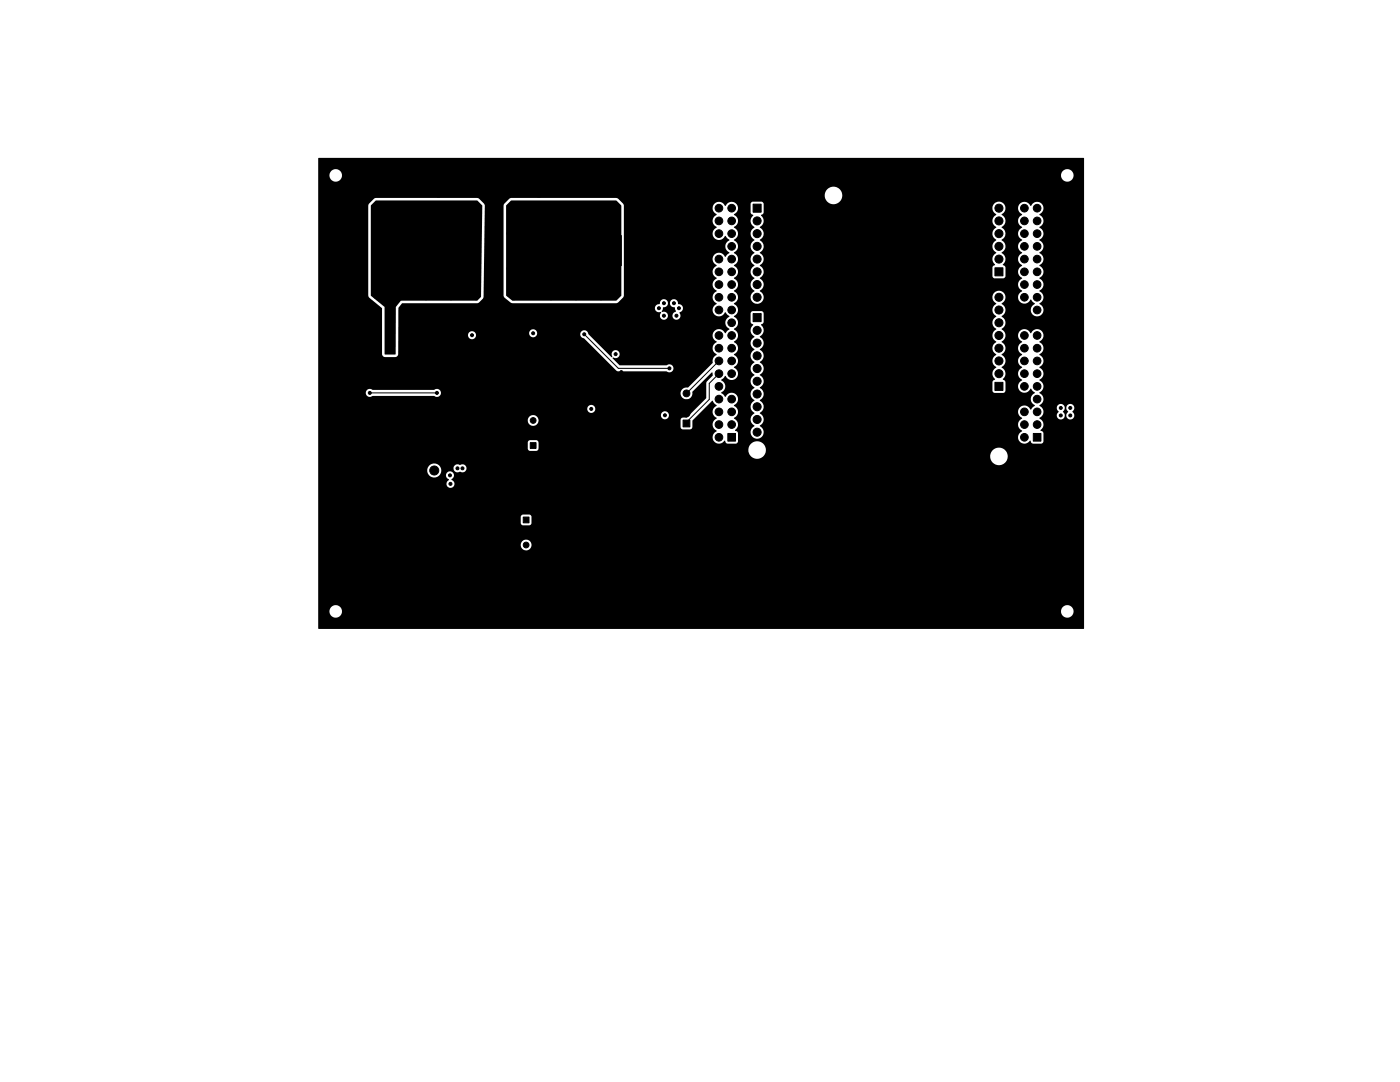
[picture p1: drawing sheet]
<svg xmlns="http://www.w3.org/2000/svg" width="279mm" height="216mm" viewBox="0 0 279 216" stroke-linecap="round" stroke-linejoin="round" font-family="sans-serif">
<g fill="#000" stroke="#000" stroke-width=".2">
<path d="M74.2 47h6v6h-6zM118 47h6v6h-6zM150.3 40.7h1.6v1.6h-1.6zM198.6 53.4h1.6v1.6h-1.6zM150.3 62.6h1.6v1.6h-1.6zM198.6 76.3h1.6v1.6h-1.6zM85.8 90.4h1.8v1.8h-1.8zM105.8 88.3h1.2v1.2h-1.2zM136.3 83.8h1.4v1.4h-1.4zM145.3 86.5h1.5v1.5h-1.5zM206.2 86.5h1.5v1.5h-1.5zM104.4 103.2h1.2v1.1h-1.2z"/>
<circle cx="70" cy="40" r=".3"/>
<circle cx="78.5" cy="37" r=".3"/>
<circle cx="80" cy="33" r=".3"/>
<circle cx="87.5" cy="38.5" r=".85"/>
<circle cx="90" cy="33" r=".3"/>
<circle cx="97.7" cy="37.5" r=".3"/>
<circle cx="100" cy="33" r=".3"/>
<circle cx="107.5" cy="38.5" r=".85"/>
<circle cx="110" cy="33" r=".3"/>
<circle cx="118.5" cy="37.5" r=".3"/>
<circle cx="120" cy="33" r=".3"/>
<circle cx="130" cy="33" r=".3"/>
<circle cx="130" cy="40" r=".3"/>
<circle cx="140" cy="33" r=".3"/>
<circle cx="140" cy="40" r=".3"/>
<circle cx="150" cy="33" r=".3"/>
<circle cx="160" cy="33" r=".3"/>
<circle cx="160" cy="40" r=".3"/>
<circle cx="170" cy="33" r=".3"/>
<circle cx="170" cy="40" r=".3"/>
<circle cx="180" cy="33" r=".3"/>
<circle cx="180" cy="40" r=".3"/>
<circle cx="190" cy="33" r=".3"/>
<circle cx="190" cy="40" r=".3"/>
<circle cx="200" cy="33" r=".3"/>
<circle cx="210" cy="33" r=".3"/>
<circle cx="210" cy="40" r=".3"/>
<circle cx="70" cy="50" r="3"/>
<circle cx="75" cy="59.3" r=".3"/>
<circle cx="75" cy="55" r=".3"/>
<circle cx="78.5" cy="43" r=".3"/>
<circle cx="80" cy="45" r=".3"/>
<circle cx="80" cy="59.5" r=".3"/>
<circle cx="80" cy="55" r=".3"/>
<circle cx="85" cy="50" r=".3"/>
<circle cx="85" cy="45" r=".3"/>
<circle cx="85" cy="59.5" r=".3"/>
<circle cx="85" cy="55" r=".3"/>
<circle cx="86" cy="43.5" r=".3"/>
<circle cx="87.5" cy="45" r=".3"/>
<circle cx="87.5" cy="43.5" r=".85"/>
<circle cx="89" cy="43.5" r=".3"/>
<circle cx="90" cy="50" r=".3"/>
<circle cx="90" cy="45" r=".3"/>
<circle cx="90" cy="59.5" r=".3"/>
<circle cx="90" cy="55" r=".3"/>
<circle cx="92.3" cy="49" r=".3"/>
<circle cx="92.3" cy="48" r=".3"/>
<circle cx="92.3" cy="50" r=".3"/>
<circle cx="92.3" cy="51" r=".3"/>
<circle cx="92.3" cy="52" r=".3"/>
<circle cx="93" cy="53.5" r=".3"/>
<circle cx="93.3" cy="46.5" r=".3"/>
<circle cx="94" cy="53.5" r=".3"/>
<circle cx="94.3" cy="46.5" r=".3"/>
<circle cx="95" cy="59.5" r=".3"/>
<circle cx="95" cy="46.5" r=".3"/>
<circle cx="95" cy="53.5" r=".3"/>
<circle cx="95" cy="55" r=".3"/>
<circle cx="97" cy="52.7" r=".3"/>
<circle cx="98.5" cy="49.3" r=".3"/>
<circle cx="98.7" cy="42.7" r=".3"/>
<circle cx="100" cy="52.7" r=".3"/>
<circle cx="101.5" cy="53.5" r=".3"/>
<circle cx="101.5" cy="46.7" r=".3"/>
<circle cx="102.5" cy="59.5" r=".3"/>
<circle cx="102.5" cy="46.7" r=".3"/>
<circle cx="102.7" cy="53.5" r=".3"/>
<circle cx="103.5" cy="46.7" r=".3"/>
<circle cx="103.7" cy="53.5" r=".3"/>
<circle cx="104.7" cy="50" r=".3"/>
<circle cx="104.7" cy="47.7" r=".3"/>
<circle cx="104.7" cy="48.7" r=".3"/>
<circle cx="104.7" cy="51" r=".3"/>
<circle cx="104.7" cy="52" r=".3"/>
<circle cx="104.7" cy="53" r=".3"/>
<circle cx="105" cy="45" r=".3"/>
<circle cx="105" cy="55" r=".3"/>
<circle cx="106" cy="43.5" r=".3"/>
<circle cx="107.5" cy="45" r=".3"/>
<circle cx="107.5" cy="43.5" r=".85"/>
<circle cx="109" cy="43.5" r=".3"/>
<circle cx="110" cy="50" r=".3"/>
<circle cx="110" cy="45" r=".3"/>
<circle cx="110" cy="59.5" r=".3"/>
<circle cx="110" cy="55" r=".3"/>
<circle cx="115" cy="50" r=".3"/>
<circle cx="115" cy="45" r=".3"/>
<circle cx="115" cy="59.5" r=".3"/>
<circle cx="115" cy="55" r=".3"/>
<circle cx="118.5" cy="43.5" r=".3"/>
<circle cx="120" cy="59.5" r=".3"/>
<circle cx="120" cy="55" r=".3"/>
<circle cx="128.2" cy="50" r="3"/>
<circle cx="142" cy="49.5" r=".3"/>
<circle cx="142" cy="48.5" r=".3"/>
<circle cx="143.5" cy="49.2" r=".76"/>
<circle cx="143.5" cy="46.6" r=".76"/>
<circle cx="143.5" cy="41.5" r=".76"/>
<circle cx="143.5" cy="44.1" r=".76"/>
<circle cx="143.5" cy="59.3" r=".76"/>
<circle cx="143.5" cy="51.7" r=".76"/>
<circle cx="143.5" cy="56.8" r=".76"/>
<circle cx="143.5" cy="54.2" r=".76"/>
<circle cx="146" cy="49.2" r=".76"/>
<circle cx="146" cy="41.5" r=".76"/>
<circle cx="146" cy="46.6" r=".76"/>
<circle cx="146" cy="44.1" r=".76"/>
<circle cx="146" cy="56.8" r=".76"/>
<circle cx="146" cy="54.2" r=".76"/>
<circle cx="146" cy="51.7" r=".76"/>
<circle cx="146" cy="59.3" r=".76"/>
<circle cx="151.1" cy="44.1" r=".8"/>
<circle cx="151.1" cy="46.6" r=".8"/>
<circle cx="151.1" cy="49.2" r=".8"/>
<circle cx="151.1" cy="59.3" r=".8"/>
<circle cx="151.1" cy="51.7" r=".8"/>
<circle cx="151.1" cy="56.8" r=".8"/>
<circle cx="151.1" cy="54.2" r=".8"/>
<circle cx="160" cy="50" r=".3"/>
<circle cx="170" cy="50" r=".3"/>
<circle cx="180" cy="50" r=".3"/>
<circle cx="190" cy="50" r=".3"/>
<circle cx="199.4" cy="46.6" r=".8"/>
<circle cx="199.4" cy="44.1" r=".8"/>
<circle cx="199.4" cy="41.5" r=".8"/>
<circle cx="199.4" cy="49.2" r=".8"/>
<circle cx="199.4" cy="51.7" r=".8"/>
<circle cx="199.4" cy="59.3" r=".8"/>
<circle cx="204.4" cy="49.2" r=".76"/>
<circle cx="204.4" cy="41.5" r=".76"/>
<circle cx="204.4" cy="46.6" r=".76"/>
<circle cx="204.4" cy="44.1" r=".76"/>
<circle cx="204.4" cy="51.7" r=".76"/>
<circle cx="204.4" cy="59.3" r=".76"/>
<circle cx="204.4" cy="56.8" r=".76"/>
<circle cx="204.4" cy="54.2" r=".76"/>
<circle cx="207" cy="49.2" r=".76"/>
<circle cx="207" cy="44.1" r=".76"/>
<circle cx="207" cy="46.6" r=".76"/>
<circle cx="207" cy="41.5" r=".76"/>
<circle cx="207" cy="59.3" r=".76"/>
<circle cx="207" cy="51.7" r=".76"/>
<circle cx="207" cy="56.8" r=".76"/>
<circle cx="207" cy="54.2" r=".76"/>
<circle cx="210" cy="50" r=".3"/>
<circle cx="214" cy="50" r=".3"/>
<circle cx="214.2" cy="40.2" r=".3"/>
<circle cx="70" cy="70" r=".3"/>
<circle cx="70" cy="60" r=".3"/>
<circle cx="71.7" cy="78.3" r=".3"/>
<circle cx="73.8" cy="78.4" r=".3"/>
<circle cx="75.9" cy="73.1" r=".3"/>
<circle cx="75.9" cy="71.8" r=".3"/>
<circle cx="77.2" cy="73.1" r=".3"/>
<circle cx="77.2" cy="71.8" r=".3"/>
<circle cx="78.5" cy="73.1" r=".3"/>
<circle cx="78.5" cy="71.8" r=".3"/>
<circle cx="79.8" cy="73.1" r=".3"/>
<circle cx="79.8" cy="71.8" r=".3"/>
<circle cx="81.5" cy="65" r=".3"/>
<circle cx="81.5" cy="67" r=".3"/>
<circle cx="84.2" cy="70" r=".3"/>
<circle cx="87.2" cy="78.4" r=".3"/>
<circle cx="91" cy="70" r=".3"/>
<circle cx="94.2" cy="66.9" r=".3"/>
<circle cx="95.5" cy="63.5" r=".3"/>
<circle cx="95.9" cy="75.3" r=".3"/>
<circle cx="95.9" cy="77.1" r=".3"/>
<circle cx="95.9" cy="79.2" r=".3"/>
<circle cx="96.3" cy="69.5" r=".3"/>
<circle cx="96.5" cy="61" r=".3"/>
<circle cx="98.9" cy="65.1" r=".3"/>
<circle cx="100.5" cy="61" r=".3"/>
<circle cx="101" cy="66" r=".3"/>
<circle cx="103.6" cy="75" r=".3"/>
<circle cx="106.4" cy="66.5" r=".3"/>
<circle cx="109.4" cy="65" r=".3"/>
<circle cx="111.5" cy="62.8" r=".3"/>
<circle cx="112.5" cy="65.7" r=".3"/>
<circle cx="112.8" cy="74.3" r=".3"/>
<circle cx="116.6" cy="66.7" r=".3"/>
<circle cx="119.2" cy="78.3" r=".3"/>
<circle cx="122.9" cy="70.7" r=".3"/>
<circle cx="124" cy="74.3" r=".3"/>
<circle cx="126.2" cy="69.3" r=".3"/>
<circle cx="130" cy="76.5" r=".3"/>
<circle cx="131.2" cy="79.5" r=".3"/>
<circle cx="131.5" cy="61.5" r=".3"/>
<circle cx="132.5" cy="60.5" r=".3"/>
<circle cx="132.5" cy="63" r=".3"/>
<circle cx="133.6" cy="73.5" r=".3"/>
<circle cx="134.5" cy="60.5" r=".3"/>
<circle cx="135" cy="63" r=".3"/>
<circle cx="135.5" cy="61.5" r=".3"/>
<circle cx="137" cy="78.5" r=".68"/>
<circle cx="142" cy="65" r=".3"/>
<circle cx="142" cy="64" r=".3"/>
<circle cx="143.5" cy="64.4" r=".76"/>
<circle cx="143.5" cy="72" r=".76"/>
<circle cx="143.5" cy="69.5" r=".76"/>
<circle cx="143.5" cy="77.1" r=".76"/>
<circle cx="143.5" cy="66.9" r=".76"/>
<circle cx="143.5" cy="61.9" r=".76"/>
<circle cx="143.5" cy="74.6" r=".76"/>
<circle cx="143.5" cy="79.6" r=".76"/>
<circle cx="146" cy="61.9" r=".76"/>
<circle cx="146" cy="77.1" r=".76"/>
<circle cx="146" cy="72" r=".76"/>
<circle cx="146" cy="66.9" r=".76"/>
<circle cx="146" cy="64.4" r=".76"/>
<circle cx="146" cy="79.6" r=".76"/>
<circle cx="146" cy="69.5" r=".76"/>
<circle cx="146" cy="74.6" r=".76"/>
<circle cx="147.5" cy="77.7" r=".3"/>
<circle cx="147.5" cy="76.5" r=".3"/>
<circle cx="151.1" cy="71" r=".8"/>
<circle cx="151.1" cy="78.6" r=".8"/>
<circle cx="151.1" cy="68.5" r=".8"/>
<circle cx="151.1" cy="73.5" r=".8"/>
<circle cx="151.1" cy="65.9" r=".8"/>
<circle cx="151.1" cy="76.1" r=".8"/>
<circle cx="160" cy="70" r=".3"/>
<circle cx="160" cy="60" r=".3"/>
<circle cx="170" cy="70" r=".3"/>
<circle cx="170" cy="60" r=".3"/>
<circle cx="180" cy="70" r=".3"/>
<circle cx="180" cy="60" r=".3"/>
<circle cx="190" cy="70" r=".3"/>
<circle cx="190" cy="60" r=".3"/>
<circle cx="199.4" cy="74.6" r=".8"/>
<circle cx="199.4" cy="69.5" r=".8"/>
<circle cx="199.4" cy="66.9" r=".8"/>
<circle cx="199.4" cy="61.9" r=".8"/>
<circle cx="199.4" cy="64.4" r=".8"/>
<circle cx="199.4" cy="72" r=".8"/>
<circle cx="202.7" cy="79.7" r=".3"/>
<circle cx="203" cy="64.3" r=".3"/>
<circle cx="203" cy="79" r=".3"/>
<circle cx="203" cy="62.5" r=".3"/>
<circle cx="203" cy="65.5" r=".3"/>
<circle cx="203" cy="61" r=".3"/>
<circle cx="204.4" cy="66.9" r=".76"/>
<circle cx="204.4" cy="61.9" r=".76"/>
<circle cx="204.4" cy="79.6" r=".76"/>
<circle cx="204.4" cy="77.1" r=".76"/>
<circle cx="204.4" cy="69.5" r=".76"/>
<circle cx="204.4" cy="64.4" r=".76"/>
<circle cx="204.4" cy="72" r=".76"/>
<circle cx="204.4" cy="74.6" r=".76"/>
<circle cx="207" cy="72" r=".76"/>
<circle cx="207" cy="69.5" r=".76"/>
<circle cx="207" cy="61.9" r=".76"/>
<circle cx="207" cy="64.4" r=".76"/>
<circle cx="207" cy="74.6" r=".76"/>
<circle cx="207" cy="79.6" r=".76"/>
<circle cx="207" cy="77.1" r=".76"/>
<circle cx="207" cy="66.9" r=".76"/>
<circle cx="208.5" cy="63.7" r=".3"/>
<circle cx="208.5" cy="65.3" r=".3"/>
<circle cx="210" cy="70" r=".3"/>
<circle cx="210" cy="60" r=".3"/>
<circle cx="214" cy="70" r=".3"/>
<circle cx="214" cy="60" r=".3"/>
<circle cx="70" cy="90" r=".3"/>
<circle cx="70" cy="80" r=".3"/>
<circle cx="76.3" cy="81" r=".3"/>
<circle cx="80" cy="90" r=".3"/>
<circle cx="85.6" cy="80" r=".3"/>
<circle cx="86.5" cy="89.8" r=".3"/>
<circle cx="86.7" cy="93.9" r=".9"/>
<circle cx="88.3" cy="90.5" r=".3"/>
<circle cx="88.6" cy="89.8" r=".3"/>
<circle cx="89.8" cy="94.8" r=".3"/>
<circle cx="89.9" cy="96.5" r=".3"/>
<circle cx="90.8" cy="89.8" r=".3"/>
<circle cx="91.3" cy="93.4" r=".3"/>
<circle cx="91.8" cy="91" r=".3"/>
<circle cx="92.3" cy="93.4" r=".3"/>
<circle cx="92.8" cy="90.8" r=".3"/>
<circle cx="98.8" cy="87.8" r=".3"/>
<circle cx="98.8" cy="92.3" r=".3"/>
<circle cx="100" cy="80" r=".3"/>
<circle cx="100" cy="90" r=".3"/>
<circle cx="105" cy="86.5" r=".3"/>
<circle cx="106.4" cy="86.4" r=".57"/>
<circle cx="106.4" cy="83.9" r=".57"/>
<circle cx="110" cy="90" r=".3"/>
<circle cx="110" cy="80" r=".3"/>
<circle cx="118" cy="81.6" r=".3"/>
<circle cx="120" cy="89" r=".3"/>
<circle cx="129.8" cy="84.3" r=".3"/>
<circle cx="130" cy="89" r=".3"/>
<circle cx="132.7" cy="82.9" r=".3"/>
<circle cx="135" cy="80.5" r=".3"/>
<circle cx="135" cy="82.3" r=".3"/>
<circle cx="137" cy="80.5" r=".68"/>
<circle cx="137" cy="82.5" r=".68"/>
<circle cx="140" cy="89" r=".3"/>
<circle cx="143.5" cy="87.3" r=".76"/>
<circle cx="143.5" cy="84.7" r=".76"/>
<circle cx="143.5" cy="82.2" r=".76"/>
<circle cx="146" cy="82.2" r=".76"/>
<circle cx="146" cy="84.7" r=".76"/>
<circle cx="151.1" cy="83.7" r=".8"/>
<circle cx="151.1" cy="81.2" r=".8"/>
<circle cx="151.1" cy="86.2" r=".8"/>
<circle cx="160" cy="80" r=".3"/>
<circle cx="160" cy="90" r=".3"/>
<circle cx="170" cy="90" r=".3"/>
<circle cx="170" cy="80" r=".3"/>
<circle cx="180" cy="80" r=".3"/>
<circle cx="180" cy="90" r=".3"/>
<circle cx="190" cy="80" r=".3"/>
<circle cx="190" cy="90" r=".3"/>
<circle cx="200" cy="80" r=".3"/>
<circle cx="203" cy="80.5" r=".3"/>
<circle cx="204.4" cy="82.2" r=".76"/>
<circle cx="204.4" cy="84.7" r=".76"/>
<circle cx="204.4" cy="87.3" r=".76"/>
<circle cx="207" cy="84.7" r=".76"/>
<circle cx="207" cy="82.2" r=".76"/>
<circle cx="210" cy="90" r=".3"/>
<circle cx="211.7" cy="82.9" r=".3"/>
<circle cx="211.7" cy="81.4" r=".3"/>
<circle cx="213.6" cy="82.9" r=".3"/>
<circle cx="213.6" cy="81.4" r=".3"/>
<circle cx="214" cy="90" r=".3"/>
<circle cx="214" cy="99.8" r=".3"/>
<circle cx="70" cy="100" r=".3"/>
<circle cx="70" cy="110" r=".3"/>
<circle cx="80" cy="110" r=".3"/>
<circle cx="80" cy="100" r=".3"/>
<circle cx="90" cy="100" r=".3"/>
<circle cx="90" cy="110" r=".3"/>
<circle cx="100" cy="110" r=".3"/>
<circle cx="100" cy="100" r=".3"/>
<circle cx="105" cy="108.7" r=".57"/>
<circle cx="105" cy="106.2" r=".58"/>
<circle cx="110" cy="110" r=".3"/>
<circle cx="110" cy="100" r=".3"/>
<circle cx="120" cy="100" r=".3"/>
<circle cx="120" cy="110" r=".3"/>
<circle cx="130" cy="110" r=".3"/>
<circle cx="130" cy="100" r=".3"/>
<circle cx="140" cy="100" r=".3"/>
<circle cx="140" cy="110" r=".3"/>
<circle cx="150" cy="100" r=".3"/>
<circle cx="150" cy="110" r=".3"/>
<circle cx="160" cy="110" r=".3"/>
<circle cx="160" cy="100" r=".3"/>
<circle cx="170" cy="100" r=".3"/>
<circle cx="170" cy="110" r=".3"/>
<circle cx="180" cy="110" r=".3"/>
<circle cx="180" cy="100" r=".3"/>
<circle cx="190" cy="100" r=".3"/>
<circle cx="190" cy="110" r=".3"/>
<circle cx="200" cy="100" r=".3"/>
<circle cx="200" cy="110" r=".3"/>
<circle cx="210" cy="110" r=".3"/>
<circle cx="210" cy="100" r=".3"/>
<circle cx="214" cy="110" r=".3"/>
<circle cx="70" cy="120" r=".3"/>
<circle cx="80" cy="120" r=".3"/>
<circle cx="90" cy="120" r=".3"/>
<circle cx="100" cy="120" r=".3"/>
<circle cx="110" cy="120" r=".3"/>
<circle cx="120" cy="120" r=".3"/>
<circle cx="130" cy="120" r=".3"/>
<circle cx="140" cy="120" r=".3"/>
<circle cx="150" cy="120" r=".3"/>
<circle cx="160" cy="120" r=".3"/>
<circle cx="170" cy="120" r=".3"/>
<circle cx="180" cy="120" r=".3"/>
<circle cx="190" cy="120" r=".3"/>
<circle cx="200" cy="120" r=".3"/>
<circle cx="210" cy="120" r=".3"/>
</g>
<path d="M73.8 78.4h13.4M116.6 66.7l6.8 6.8h10.2M143.5 74.6l-2 1.9v3.2l-4.5 4.6v.2M143.5 72l-6.5 6.5M204.5 82.1h.1" fill="none" stroke="#000" stroke-width=".2"/>
<path d="M63.5 31.6l152.7-.1 .1 .1v93.9h-152.7l-.1-3.6h2.2a1.25 1.25 0 0 0 1.3 1.4 1.25 1.25 0 0 0 1.3-1.4h143.4v.2a1.25 1.25 0 0 0 2 1 1.25 1.25 0 0 0 0-2.2 1.25 1.25 0 0 0-2 1h-143.4l-.1-.2a1.25 1.25 0 0 0-1.3-1 1.25 1.25 0 0 0-1.2 1.2h-2.2v-13.2h40.4v.1a1.08 1.08 0 0 0 1.7 .9 1.08 1.08 0 0 0 0-1.9 1.08 1.08 0 0 0-1.7 .9h-40.4v-5.6h40.4v1.3l.3 .4h1.5l.3-.2 .1-1.5-.5-.4h-1.3l-.4 .4h-40.4v-9.3h21.8v.2a1.41 1.41 0 0 0 .9 1.2 1.41 1.41 0 0 0 1.6-.4h1.2l.1 .4 .5 .5a.82 .82 0 0 0-.5 1.2 .82 .82 0 0 0 1.2 .3 .82 .82 0 0 0 .1-1.3l-.3-.2a.82 .82 0 0 0 .2-1.4 .82 .82 0 0 0-1.3 .5l-1.2-.1a1.38 1.38 0 0 0 .2-1.3h2.5v.1a.9 .9 0 0 0 1.4 .6 .82 .82 0 0 0 1.2-.8 .82 .82 0 0 0-1.4-.5 .8 .8 0 0 0-1.2 .6l-2.5-.1a1.4 1.4 0 0 0-1.6-.8 1.4 1.4 0 0 0-1.1 1.3h-21.8v-5.5h41.8v1.3l.5 .4h1.3l.3-.3h41.9a1.75 1.75 0 0 0 1.1 1.7 1.75 1.75 0 0 0 2-.4h45.2v.2a1.75 1.75 0 0 0 2.7 1.4 1.75 1.75 0 0 0 0-3 1.75 1.75 0 0 0-2.7 1.4h-45.2l.2-.2a1.75 1.75 0 0 0-.9-2.7 1.75 1.75 0 0 0-2.4 1.6h-41.9l.1-1.5-.5-.4h-1.3l-.4 .5h-41.8v-4.5h41.8a1.08 1.08 0 0 0 1.5 1.1 1.08 1.08 0 0 0 .3-1.8 1.08 1.08 0 0 0-1.7 .5l-.1 .2h-41.8v-1h68.4a.8 .8 0 0 0 1.1 .8 .8 .8 0 0 0 .2-1.3 .8 .8 0 0 0-1.3 .3v.2h-68.4v-1.3h53.7a.8 .8 0 0 0 1.1 .8 .8 .8 0 0 0 .2-1.3 .8 .8 0 0 0-1.3 .4v.1h-53.7v-3.2h9.5a.83 .83 0 0 0 .5 .8 .83 .83 0 0 0 .9-.1h12.2l.4 .2a.8 .8 0 0 0 1-.8h47.8v.2a1.21 1.21 0 0 0 1.4 1.1 1.21 1.21 0 0 0 1-1.5l3.8-3.9 .2 .1v.5l-1.1 1.2-.2 .3v3.1l-3.8 3.8-1.1 .2-.2 .3v1.4l.3 .4 1.6 .1 .3-.2 .2-.3v-1.3l3.9-3.9 .9 1a1.35 1.35 0 0 0-.8 1.2 1.35 1.35 0 0 0 .8 1.3 1.39 1.39 0 0 0-.8 1.2 1.39 1.39 0 0 0 .8 1.3 1.33 1.33 0 0 0-.5 2.1 1.33 1.33 0 0 0 2.2-.2l.2 .5 .2 .1h1.7l.3-.1 .2-.3v-1.7l-.2-.3-.4-.2a1.45 1.45 0 0 0-.2-2.5 1.39 1.39 0 0 0 .8-1.2 1.39 1.39 0 0 0-.8-1.3 1.32 1.32 0 0 0 .4-2.2 1.32 1.32 0 0 0-2.2 .5l-.8-.8a1.39 1.39 0 0 0 .8-1.3 1.39 1.39 0 0 0-.8-1.3l.9-.8a1.32 1.32 0 0 0 2.1 .5 1.32 1.32 0 0 0-.4-2.2 1.39 1.39 0 0 0 .8-1.3 1.39 1.39 0 0 0-.8-1.3 1.39 1.39 0 0 0 .8-1.2 1.39 1.39 0 0 0-.8-1.3 1.39 1.39 0 0 0 .8-1.3 1.39 1.39 0 0 0-.8-1.2 1.39 1.39 0 0 0 .8-1.3 1.39 1.39 0 0 0-.8-1.3l.6-.6h2.7v1.8l.5 .5a1.47 1.47 0 0 0 .3 2.4 1.43 1.43 0 0 0 0 2.5 1.43 1.43 0 0 0 0 2.6 1.43 1.43 0 0 0 0 2.5 1.43 1.43 0 0 0 0 2.6 1.43 1.43 0 0 0 0 2.5 1.43 1.43 0 0 0 0 2.5 1.43 1.43 0 0 0 0 2.6 1.32 1.32 0 0 0-.7 1.9 1.32 1.32 0 0 0 2 .3 1.32 1.32 0 0 0-.1-2.1l-.2-.2a1.39 1.39 0 0 0 .8-1.2 1.39 1.39 0 0 0-.8-1.3 1.43 1.43 0 0 0 0-2.5 1.43 1.43 0 0 0 0-2.6 1.43 1.43 0 0 0 0-2.5 1.43 1.43 0 0 0 0-2.5 1.43 1.43 0 0 0 0-2.6 1.43 1.43 0 0 0 0-2.5 1.45 1.45 0 0 0 .3-2.4l.4-.3 .1-.3v-1.7l-.3-.4h-1.9l-.4 .4h-2.7a1.37 1.37 0 0 0-.6-1.9 1.39 1.39 0 0 0 .8-1.3 1.39 1.39 0 0 0-.8-1.3 1.39 1.39 0 0 0 .8-1.2 1.39 1.39 0 0 0-.8-1.3 1.39 1.39 0 0 0 .8-1.3 1.39 1.39 0 0 0-.8-1.2 1.39 1.39 0 0 0 .8-1.3 1.39 1.39 0 0 0-.8-1.3 1.39 1.39 0 0 0 .8-1.2 1.39 1.39 0 0 0-.8-1.3 1.39 1.39 0 0 0 .8-1.3 1.39 1.39 0 0 0-.8-1.3 1.39 1.39 0 0 0 .8-1.2 1.39 1.39 0 0 0-.8-1.3 1.36 1.36 0 0 0 .5-2.1h2.8v1.7l.5 .6a1.41 1.41 0 0 0 .3 2.4 1.43 1.43 0 0 0 0 2.5 1.43 1.43 0 0 0 0 2.5 1.43 1.43 0 0 0 0 2.6 1.43 1.43 0 0 0 0 2.5 1.43 1.43 0 0 0 0 2.6 1.32 1.32 0 0 0-.2 2.3 1.32 1.32 0 0 0 2-1.2h45.7l.1 .8 .6 .7a1.39 1.39 0 0 0-.7 1.2 1.39 1.39 0 0 0 .7 1.2 1.43 1.43 0 0 0 0 2.6 1.43 1.43 0 0 0 0 2.5 1.43 1.43 0 0 0 0 2.6 1.43 1.43 0 0 0 0 2.5 1.45 1.45 0 0 0-.2 2.4l-.4 .2-.1 .3v1.8l.4 .4h1.8l.3-.3 .1-1.9-.6-.5a1.47 1.47 0 0 0-.2-2.4 1.43 1.43 0 0 0 0-2.6 1.43 1.43 0 0 0 0-2.5l.1-.1a1.29 1.29 0 0 0 .7-1.3h2.5l.2 .8 .6 .6a1.39 1.39 0 0 0-.8 1.3 1.39 1.39 0 0 0 .8 1.3 1.39 1.39 0 0 0-.8 1.2 1.39 1.39 0 0 0 .8 1.3 1.39 1.39 0 0 0-.8 1.3 1.39 1.39 0 0 0 .8 1.2 1.32 1.32 0 0 0-.4 2.2 1.32 1.32 0 0 0 2.1-.5l.8 .9a1.39 1.39 0 0 0-.8 1.2 1.39 1.39 0 0 0 .8 1.3l-.9 .8a1.3 1.3 0 0 0-2.1-.4 1.3 1.3 0 0 0 .5 2.2 1.39 1.39 0 0 0-.8 1.2 1.39 1.39 0 0 0 .8 1.3 1.33 1.33 0 0 0-.5 2.1 1.33 1.33 0 0 0 2.1-.2l.3 .5 .2 .1h1.7l.3-.1 .1-.3v-1.7l-.1-.3-.5-.2a1.45 1.45 0 0 0-.2-2.5 1.36 1.36 0 0 0 .5-2.1h3l.1 .5 .3 .4a.83 .83 0 0 0-.2 1.2 .83 .83 0 0 0 1.3 0 .83 .83 0 0 0-.3-1.3l.3-.3 .1-.5h.3l.1 .5 .3 .3a.84 .84 0 0 0-.2 1.3 .84 .84 0 0 0 1.3-.1l.1-.6-.4-.6a.81 .81 0 0 0 .1-1.3 .81 .81 0 0 0-1.3 .5l-.3-.1a.8 .8 0 0 0-.9-.6 .8 .8 0 0 0-.7 .7h-3l-.5-.4a1.39 1.39 0 0 0 .8-1.3 1.39 1.39 0 0 0-.8-1.2 1.39 1.39 0 0 0 .8-1.3 1.39 1.39 0 0 0-.8-1.3 1.39 1.39 0 0 0 .8-1.2 1.39 1.39 0 0 0-.8-1.3 1.39 1.39 0 0 0 .8-1.3 1.39 1.39 0 0 0-.8-1.3 1.39 1.39 0 0 0 .8-1.2 1.39 1.39 0 0 0-.8-1.3 1.32 1.32 0 0 0 .5-2.2 1.32 1.32 0 0 0-2.2 .5 1.32 1.32 0 0 0-1.4-.8 1.32 1.32 0 0 0-1.1 1.1h-2.5l-.2-.5-.6-.7a1.39 1.39 0 0 0 .8-1.2 1.39 1.39 0 0 0-.8-1.3 1.43 1.43 0 0 0 0-2.5 1.32 1.32 0 0 0 .3-2.3 1.32 1.32 0 0 0-2.1 .9h-45.7l-.2-.6-.6-.6a1.43 1.43 0 0 0 0-2.5 1.43 1.43 0 0 0 0-2.5 1.43 1.43 0 0 0 0-2.6 1.43 1.43 0 0 0 0-2.5 1.43 1.43 0 0 0 0-2.6 1.45 1.45 0 0 0 .3-2.4l.5-.5v-1h45.7l.1 .8 .6 .7a1.39 1.39 0 0 0-.7 1.2 1.39 1.39 0 0 0 .7 1.3 1.43 1.43 0 0 0 0 2.5 1.43 1.43 0 0 0 0 2.5 1.45 1.45 0 0 0-.2 2.4l-.4 .3-.1 .3v1.7l.4 .4h1.8l.3-.2 .1-2-.6-.4a1.47 1.47 0 0 0-.2-2.5 1.43 1.43 0 0 0 0-2.5 1.43 1.43 0 0 0 0-2.6 1.43 1.43 0 0 0 0-2.5l.1-.1a1.29 1.29 0 0 0 .7-1.3h2.5l.2 .8 .6 .6a1.39 1.39 0 0 0-.8 1.3 1.39 1.39 0 0 0 .8 1.3 1.39 1.39 0 0 0-.8 1.2 1.39 1.39 0 0 0 .8 1.3 1.39 1.39 0 0 0-.8 1.3 1.39 1.39 0 0 0 .8 1.2 1.39 1.39 0 0 0-.8 1.3 1.39 1.39 0 0 0 .8 1.3 1.39 1.39 0 0 0-.8 1.2 1.39 1.39 0 0 0 .8 1.3 1.39 1.39 0 0 0-.8 1.3 1.39 1.39 0 0 0 .8 1.3 1.32 1.32 0 0 0-.4 2.1 1.32 1.32 0 0 0 2.1-.4l.8 .8a1.31 1.31 0 0 0-.5 2 1.31 1.31 0 0 0 2.1 0 1.31 1.31 0 0 0-.7-2 1.39 1.39 0 0 0 .8-1.3 1.39 1.39 0 0 0-.8-1.3 1.39 1.39 0 0 0 .8-1.2 1.39 1.39 0 0 0-.8-1.3 1.39 1.39 0 0 0 .8-1.3 1.39 1.39 0 0 0-.8-1.2 1.39 1.39 0 0 0 .8-1.3 1.39 1.39 0 0 0-.8-1.3 1.39 1.39 0 0 0 .8-1.2 1.39 1.39 0 0 0-.8-1.3 1.39 1.39 0 0 0 .8-1.3 1.39 1.39 0 0 0-.8-1.3 1.39 1.39 0 0 0 .8-1.2 1.39 1.39 0 0 0-.8-1.3 1.32 1.32 0 0 0 .5-2.2 1.32 1.32 0 0 0-2.2 .5 1.32 1.32 0 0 0-1.4-.8 1.32 1.32 0 0 0-1.1 1.1h-2.5a1.31 1.31 0 0 0-1.3-1.2 1.31 1.31 0 0 0-1.3 1.2h-45.7v-.8l-.4-.4h-1.8l-.4 .5h-2.8a1.36 1.36 0 0 0-2.3 .4 1.32 1.32 0 0 0-2.1-.5 1.32 1.32 0 0 0 .4 2.2 1.39 1.39 0 0 0-.8 1.3 1.39 1.39 0 0 0 .8 1.3 1.32 1.32 0 0 0-.4 2.1 1.32 1.32 0 0 0 2.2-.4l.8 .8a1.39 1.39 0 0 0-.8 1.3 1.39 1.39 0 0 0 .8 1.2l-.9 .8a1.3 1.3 0 0 0-2.2-.3 1.3 1.3 0 0 0 .5 2.1 1.39 1.39 0 0 0-.8 1.2 1.39 1.39 0 0 0 .8 1.3 1.39 1.39 0 0 0-.8 1.3 1.39 1.39 0 0 0 .8 1.3 1.39 1.39 0 0 0-.8 1.2 1.39 1.39 0 0 0 .8 1.3 1.32 1.32 0 0 0-.4 2.2 1.32 1.32 0 0 0 2.2-.5l.8 .8a1.39 1.39 0 0 0-.8 1.3 1.39 1.39 0 0 0 .8 1.3l-.9 .8a1.3 1.3 0 0 0-2.2-.4 1.3 1.3 0 0 0 .5 2.1 1.39 1.39 0 0 0-.8 1.3 1.39 1.39 0 0 0 .8 1.3 1.55 1.55 0 0 0-.8 1.6l-4.9 4.9h-.6l-.5 .3-.4 .8h-47.8v-.2a.84 .84 0 0 0-1.4-.4h-12.3a.8 .8 0 0 0-1.3 .5h-9.5v-37.2h10v17.9l.2 .4 2.5 2.1v9.1l.3 .6 2.3 .1 .6-.3 .1-4.2h13.9a.8 .8 0 0 0 1 .9 .8 .8 0 0 0 .5-1.3h10.7v.2a.8 .8 0 0 0 .8 .7 .8 .8 0 0 0 .8-.7h8.6v.2a.9 .9 0 0 0 .8 .7l6.6 6.6h9.9a.81 .81 0 0 0 1.1-.1 .81 .81 0 0 0-.1-1.1 .81 .81 0 0 0-1.1 0h-9.3l-1.4-1.4a.27 .27 0 0 1 .2-.2 .27 .27 0 0 1 .3 .2 .81 .81 0 0 0 .8-1 .81 .81 0 0 0-1.1-.6 .81 .81 0 0 0-.3 1.3h-.2l-4.6-4.5a.82 .82 0 0 0-.8-.8 .82 .82 0 0 0-.8 .7h-8.6a.8 .8 0 0 0-.7-.9 .8 .8 0 0 0-.9 .7h-10.8a.8 .8 0 0 0-.8-.3 .8 .8 0 0 0-.6 .7h-13.9v-5.4h51.2a.89 .89 0 0 0 1.2 .9v.1a.81 .81 0 0 0 .3 1.3 .81 .81 0 0 0 1.1-.8 .81 .81 0 0 0-1.1-.6l-.1-.2 .3-.8a.8 .8 0 0 0 .9-.9h.4v.2a1.27 1.27 0 0 0 1 .8l.2 .7a.84 .84 0 0 0-.7 1.2 .84 .84 0 0 0 1.3 .4 .84 .84 0 0 0 .1-1.3 .88 .88 0 0 0 .7-1 .88 .88 0 0 0-1-.8 .81 .81 0 0 0-.7-.9 .81 .81 0 0 0-.9 .7h-.4a.85 .85 0 0 0-1-.7 .85 .85 0 0 0-.7 1 .84 .84 0 0 0-.9 .7h-51.2l.8-.9h15l.3-.2 .8-.7 .1-.4 .3-18.1h3.7v17.8l.2 .5 1.2 1 .4 .1 20.9-.1 1.2-1 .1-.5v-17.8l-.2-.5-1.1-1.1h-21.2l-.4 .2-.9 .9-.2 .5h-3.7l-.2-.5-1-1-.4-.1h-20.1l-.5 .2-1 .9-.1 .5h-10v-2.2h101.1a1.75 1.75 0 0 0 2.4 1.7 1.75 1.75 0 0 0 .4-3 1.75 1.75 0 0 0-2.8 1.1v.2h-101.1v-4h2.2a1.25 1.25 0 0 0 1.3 1.4 1.25 1.25 0 0 0 1.3-1.4h143.4v.2a1.25 1.25 0 0 0 2 1 1.25 1.25 0 0 0 0-2.2 1.25 1.25 0 0 0-2 1h-143.4l-.1-.2a1.25 1.25 0 0 0-1.3-1 1.25 1.25 0 0 0-1.2 1.2h-2.2zM74 41l1.1-1h20.1l1 1-.2 18.3-.8 .7h-15.2l-1 1.2v9.4l-.2 .2-2-.1-.1-9.5-2.7-2.2zM101 41l1.1-1h20.9l1 1.1v17.9l-1.1 1h-20.7l-1.2-1.1z" fill="#000"/>
</svg>
